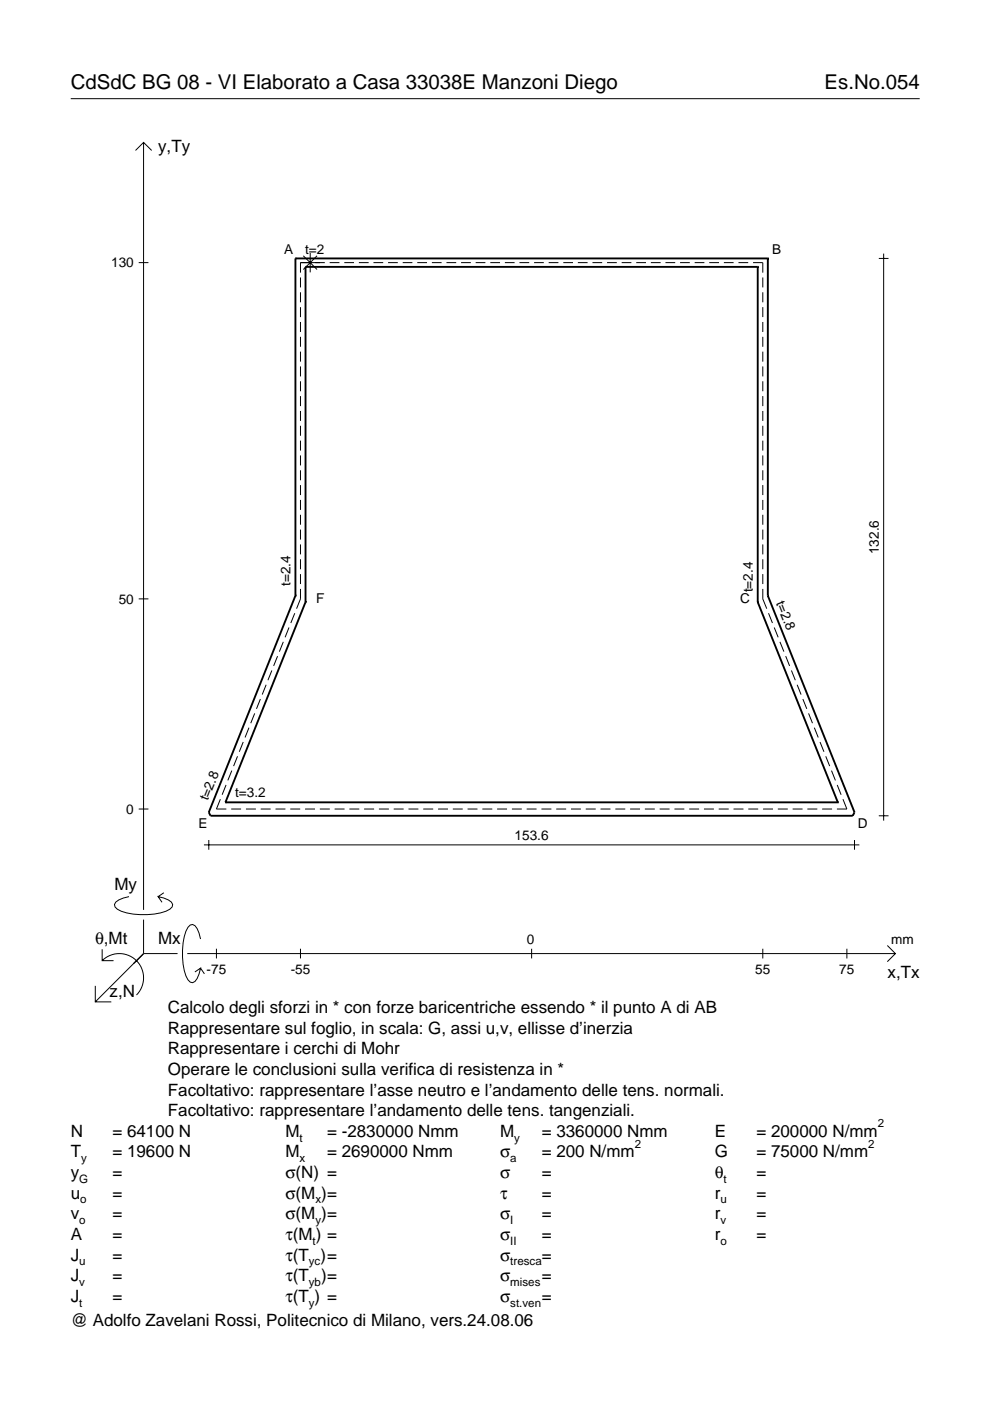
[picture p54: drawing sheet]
<svg xmlns="http://www.w3.org/2000/svg" width="210mm" height="297mm" viewBox="0 0 210 297" stroke-linecap="round" stroke-linejoin="round" font-family="sans-serif">
<defs><g id="words">
<g font-size="4.3">
<text x="15" y="18.9">CdSdC BG 08 - VI Elaborato a Casa 33038E Manzoni Diego</text>
<text x="174.8" y="18.9">Es.No.054</text>
</g>
<g font-size="3.6">
<text x="33.5" y="32.3">y,Ty</text>
<text x="24.3" y="188.8">My</text>
<text x="20.1" y="200.1">θ,Mt</text>
<text x="33.5" y="200.1">Mx</text>
<text x="188.2" y="207.3">x,Tx</text>
<text x="23.2" y="211.4">z,N</text>
<text x="35.6" y="214.8">Calcolo degli sforzi in * con forze baricentriche essendo * il punto A di AB</text>
<text x="35.6" y="219.2">Rappresentare sul foglio, in scala: G, assi u,v, ellisse d’inerzia</text>
<text x="35.6" y="223.5">Rappresentare i cerchi di Mohr</text>
<text x="35.6" y="227.9">Operare le conclusioni sulla verifica di resistenza in *</text>
<text x="35.6" y="232.3">Facoltativo: rappresentare l’asse neutro e l’andamento delle tens. normali.</text>
<text x="35.6" y="236.7">Facoltativo: rappresentare l’andamento delle tens. tangenziali.</text>
<text x="15" y="241">N</text>
<text x="15" y="245.4">T</text>
<text x="23.8" y="245.4">= 19600 N</text>
<text x="23.8" y="241">= 64100 N</text>
<text x="60.5" y="245.4">M</text>
<text x="60.5" y="241">M</text>
<text x="69.3" y="241">= -2830000 Nmm</text>
<text x="69.3" y="245.4">= 2690000 Nmm</text>
<text x="106" y="245.4">σ</text>
<text x="106" y="241">M</text>
<text x="114.9" y="241">= 3360000 Nmm</text>
<text x="114.9" y="245.4">= 200 N/mm</text>
<text x="151.5" y="241">E</text>
<text x="151.5" y="245.4">G</text>
<text x="160.4" y="241">= 200000 N/mm</text>
<text x="160.4" y="245.4">= 75000 N/mm</text>
<text x="15" y="249.8">y</text>
<text x="23.8" y="249.8">=</text>
<text x="60.5" y="249.8">σ(N) =</text>
<text x="106" y="249.8">σ</text>
<text x="114.9" y="249.8">=</text>
<text x="151.5" y="249.8">θ</text>
<text x="160.4" y="249.8">=</text>
<text x="15" y="254.2">u</text>
<text x="23.8" y="254.2">=</text>
<text x="60.5" y="254.2">σ(M )=</text>
<text x="106" y="254.2">τ</text>
<text x="114.9" y="254.2">=</text>
<text x="151.5" y="254.2">r</text>
<text x="160.4" y="254.2">=</text>
<text x="15" y="258.5">v</text>
<text x="15" y="262.9">A</text>
<text x="23.8" y="258.5">=</text>
<text x="23.8" y="262.9">=</text>
<text x="60.5" y="258.5">σ(M )=</text>
<text x="60.5" y="262.9">τ(M ) =</text>
<text x="106" y="262.9">σ</text>
<text x="106" y="258.5">σ</text>
<text x="114.9" y="258.5">=</text>
<text x="114.9" y="262.9">=</text>
<text x="151.5" y="258.5">r</text>
<text x="151.5" y="262.9">r</text>
<text x="160.4" y="258.5">=</text>
<text x="160.4" y="262.9">=</text>
<text x="15" y="267.3">J</text>
<text x="23.8" y="267.3">=</text>
<text x="60.5" y="267.3">τ(T )=</text>
<text x="106" y="267.3">σ</text>
<text x="114.9" y="267.3">=</text>
<text x="15" y="271.7">J</text>
<text x="23.8" y="271.7">=</text>
<text x="60.5" y="271.7">τ(T</text>
<text x="68.1" y="271.7">)=</text>
<text x="106" y="271.7">σ</text>
<text x="114.9" y="271.7">=</text>
<text x="15" y="281.2">@ Adolfo Zavelani Rossi, Politecnico di Milano, vers.24.08.06</text>
<text x="15" y="276">J</text>
<text x="23.8" y="276">=</text>
<text x="60.5" y="276">τ(T ) =</text>
<text x="106" y="276">σ</text>
<text x="114.9" y="276">=</text>
</g>
<g font-size="2.9">
<text x="60.2" y="53.9">A</text>
<text x="64.7" y="53.8">t=2</text>
<text x="163.7" y="53.9">B</text>
<text x="23.6" y="56.7">130</text>
<text x="186.3" y="117.5" transform="rotate(-90 186.3 117.5)">132.6</text>
<text x="61.6" y="124.2" transform="rotate(-90 61.6 124.2)">t=2.4</text>
<text x="159.6" y="125.6" transform="rotate(-90 159.6 125.6)">t=2.4</text>
<text x="25.2" y="128">50</text>
<text x="67" y="127.9">F</text>
<text x="156.9" y="127.9">C</text>
<text x="164.5" y="127.8" transform="rotate(68 164.5 127.8)">t=2.8</text>
<text x="26.8" y="172.5">0</text>
<text x="44.1" y="169.9" transform="rotate(-68 44.1 169.9)">t=2.8</text>
<text x="49.9" y="169.1">t=3.2</text>
<text x="42.1" y="175.5">E</text>
<text x="109.1" y="178.1">153.6</text>
<text x="181.9" y="175.5">D</text>
<text x="111.7" y="200.1">0</text>
<text x="189" y="200.1">mm</text>
<text x="43.8" y="206.6">-75</text>
<text x="61.6" y="206.6">-55</text>
<text x="160.1" y="206.6">55</text>
<text x="178" y="206.6">75</text>
</g>
<g font-size="2.4">
<text x="186.1" y="239">2</text>
<text x="63.5" y="242">t</text>
<text x="109" y="242">y</text>
<text x="134.6" y="243.4">2</text>
<text x="184.1" y="243.4">2</text>
<text x="16.8" y="250.8">G</text>
<text x="17.2" y="246.4">y</text>
<text x="63.5" y="246.4">x</text>
<text x="108.2" y="246.4">a</text>
<text x="153.4" y="250.8">t</text>
<text x="17" y="255.2">o</text>
<text x="66.9" y="255.2">x</text>
<text x="152.7" y="255.2">u</text>
<text x="16.8" y="259.5">o</text>
<text x="66.3" y="263.9">t</text>
<text x="66.9" y="259.5">y</text>
<text x="108.2" y="259.5">I</text>
<text x="108.2" y="263.9">II</text>
<text x="152.7" y="259.5">v</text>
<text x="152.7" y="263.9">o</text>
<text x="16.8" y="268.3">u</text>
<text x="65.5" y="268.3">yc</text>
<text x="108.2" y="268.3">tresca</text>
<text x="16.8" y="272.7">v</text>
<text x="65.5" y="272.7">yb</text>
<text x="108.2" y="272.7">mises</text>
<text x="16.8" y="277">t</text>
<text x="65.5" y="277">y</text>
<text x="108.2" y="277">st.ven</text>
</g>
</g></defs>
<g fill="none" stroke="#000" stroke-width=".21">
<path d="M15 20.9h180M28.7 31.9l1.7-1.7 1.8 1.7M30.4 30.2v162.7M29.4 55.7h2.1M63.7 58.8v2.1M64.3 54.2l2.9 2.9M65.8 53.6v4.1M67.2 54.2l-2.9 2.9M68.9 55.7h-5.2v2.1M69.9 55.7h2.1M73 55.7h2.1M76.1 55.7h2.1"/>
<path d="M79.2 55.7h2M82.3 55.7h2M85.4 55.7h2M88.5 55.7h2M91.6 55.7h2M94.7 55.7h2M97.8 55.7h2M100.8 55.7h2.1M103.9 55.7h2.1M107 55.7h2.1M110.1 55.7h2.1M113.2 55.7h2.1"/>
<path d="M116.3 55.7h2.1M119.4 55.7h2.1M122.5 55.7h2.1M125.6 55.7h2.1M128.7 55.7h2.1M131.8 55.7h2.1M134.9 55.7h2.1M138 55.7h2.1M141.1 55.7h2.1M144.2 55.7h2.1M147.3 55.7h2M150.4 55.7h2"/>
<path d="M153.5 55.7h2M156.6 55.7h2M159.7 55.7h2v2.1M161.7 58.8v2.1M186.3 54.8h2.1M187.4 53.8v120.2M63.7 62v2.1M63.7 65.1v2.1M63.7 68.3v2.1M63.7 71.4v2.1M63.7 74.6v2.1M63.7 77.7v2.1"/>
<path d="M161.7 62v2.1M161.7 65.1v2.1M161.7 68.3v2.1M161.7 71.4v2.1M161.7 74.6v2.1M161.7 77.7v2.1M63.7 80.8v2.2M63.7 84v2.1M63.7 87.1v2.1M63.7 90.3v2.1M63.7 93.4v2.1M63.7 96.6v2.1"/>
<path d="M63.7 99.7v2.1M161.7 80.8v2.2M161.7 84v2.1M161.7 87.1v2.1M161.7 90.3v2.1M161.7 93.4v2.1M161.7 96.6v2.1M161.7 99.7v2.1M63.7 102.9v2.1M63.7 106v2.1M63.7 109.1v2.2M63.7 112.3v2.1"/>
<path d="M63.7 115.4v2.1M63.7 118.6v2.1M161.7 102.9v2.1M161.7 106v2.1M161.7 109.1v2.2M161.7 112.3v2.1M161.7 115.4v2.1M161.7 118.6v2.1M29.4 127h2.1M58.8 139.1l-.8 2.1M60.1 136.1l-.9 2.1M61.3 133l-.9 2.1"/>
<path d="M62.5 130l-.8 2.1M63.7 121.7v2.1M63.7 124.9v2.1l-.8 2.1M161.7 121.7v2.1M161.7 124.9v2.1l.9 2.1M162.9 130l.9 2.1M164.2 133l.8 2.1M165.4 136.1l.8 2.1M166.6 139.1l.8 2.1M51.6 157.3l-.9 2.1M52.8 154.3l-.8 2.1M54 151.3l-.8 2"/>
<path d="M55.2 148.2l-.8 2.1M56.4 145.2l-.8 2.1M57.6 142.2l-.8 2M167.8 142.2l.8 2M169 145.2l.8 2.1M170.2 148.2l.9 2.1M171.4 151.3l.9 2M172.7 154.3l.8 2.1M173.9 157.3l.8 2.1M29.4 171.5h2.1M43.2 179.1h139M44.3 178.1v2.1"/>
<path d="M46.7 169.5l-.8 2h2.1M47.9 166.4l-.8 2.1M49 171.5h2.1M49.1 163.4l-.8 2.1M50.4 160.4l-.9 2M52.1 171.5h2.2M55.3 171.5h2.1M58.4 171.5h2.1M61.5 171.5h2.1M64.7 171.5h2.1M67.8 171.5h2.1M70.9 171.5h2.1"/>
<path d="M74.1 171.5h2.1M77.2 171.5h2.1M80.3 171.5h2.1M83.5 171.5h2.1M86.6 171.5h2.1M89.7 171.5h2.1M92.9 171.5h2.1M96 171.5h2.1M99.1 171.5h2.1M102.3 171.5h2.1M105.4 171.5h2.1M108.5 171.5h2.1"/>
<path d="M111.7 171.5h2.1M114.8 171.5h2.1M117.9 171.5h2.1M121.1 171.5h2.1M124.2 171.5h2.1M127.3 171.5h2.1M130.5 171.5h2.1M133.6 171.5h2.1M136.7 171.5h2.1M139.9 171.5h2.1M143 171.5h2.1M146.1 171.5h2.1"/>
<path d="M149.3 171.5h2.1M152.4 171.5h2.1M155.5 171.5h2.1M158.7 171.5h2.1M161.8 171.5h2.1M164.9 171.5h2.1M168.1 171.5h2.1M171.2 171.5h2.1M174.3 171.5h2.1M175.1 160.4l.8 2M176.3 163.4l.8 2.1M177.5 166.4l.8 2.1"/>
<path d="M178.7 169.5l.9 2h-2.2M181.2 178.1v2.1M186.3 173h2.1M27.3 190.1a3.6 3.6 0 0 0-3 1.7l.1 .5a5.7 5.7 0 0 0 3.8 1.5 13.3 13.3 0 0 0 7.8-1l.5-.5 .1-.5a3.6 3.6 0 0 0-3.1-1.7l.8 1.2M30.4 195v7.2M34.7 189.3l-1.2 .8M42.5 199.1a3.6 3.6 0 0 0-1.7-3.1l-.5 .1a5.7 5.7 0 0 0-1.5 3.8 13.3 13.3 0 0 0 1 7.8l.5 .5 .5 .2a3.6 3.6 0 0 0 1.7-3.1l-1.2 .8M20.2 209v3.4h3.4M21.7 203.7a5.1 5.1 0 0 1 7.2 0 5.1 5.1 0 0 1 0 7.3M21.7 201.3v2.4h2.4M30.4 202.2l-10.2 10.2M30.4 202.2l-2 2"/>
<path d="M30.4 202.2h7.2M39.7 202.2h150.1M42.5 205.3l.8 1.2M45.9 201.2v2M63.7 201.2v2M112.7 201.2v2M161.7 201.2v2M179.6 201.2v2M188.1 200.5l1.7 1.7-1.7 1.7"/>
</g>
<g fill="none" stroke="#000" stroke-width=".4">
<path d="M62.6 54.8h.1M62.6 54.8h100.2M62.6 54.8v71.5M64.8 56.6h.1M64.8 56.6h95.9M64.8 56.6v71.1M160.7 56.6h.1M160.7 56.6v71.1M162.8 54.8h.1M162.8 54.8v71.5M62.6 126.3h.1M62.6 126.3l-18.3 45.9 .3 .8h136.2l.4-.8-18.4-45.9"/>
<path d="M64.8 127.7h.1M64.8 127.7l-17 42.4M160.7 127.7h.1M160.7 127.7l16.9 42.4M162.8 126.3h.1M47.8 170.1h.1M47.8 170.1h129.8M177.6 170.1h.1"/>
</g>
<use href="#words"/>
</svg>
